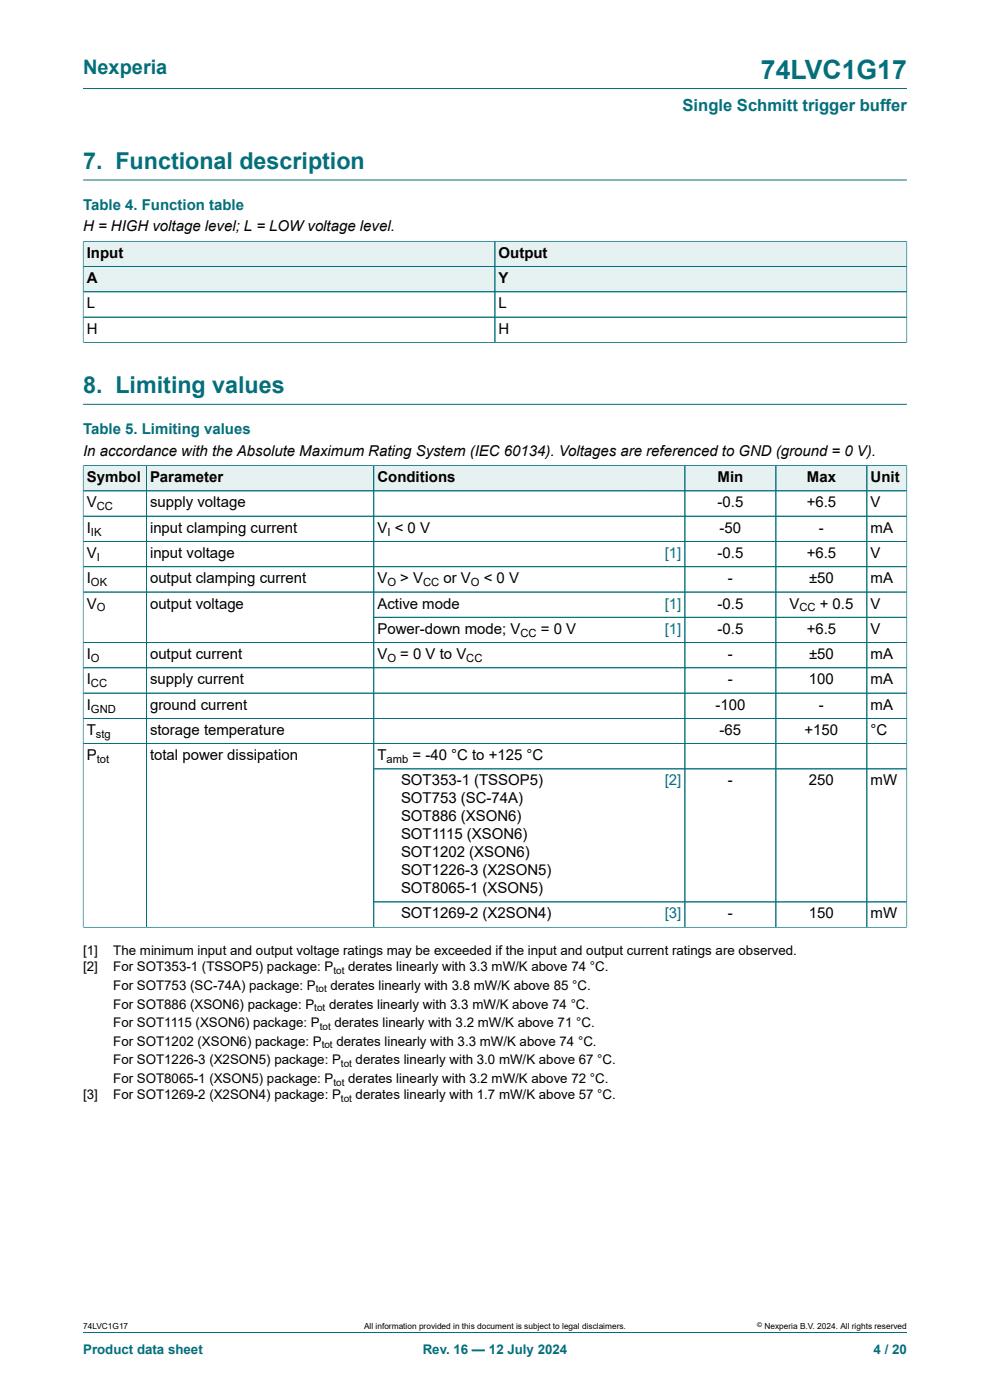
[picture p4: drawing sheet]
<svg xmlns="http://www.w3.org/2000/svg" width="210mm" height="297mm" viewBox="0 0 210 297" stroke-linecap="round" stroke-linejoin="round" font-family="sans-serif">
<defs><g id="words">
<text font-size="5.6" fill="#036f7b" x="161.4" y="16.8">74LVC1G17</text>
<g font-size="4.9" fill="#036f7b">
<text x="17.6" y="35.9">7. Functional description</text>
<text x="17.6" y="83.4">8. Limiting values</text>
</g>
<text font-size="4.2" fill="#036f7b" x="17.6" y="15.6">Nexperia</text>
<text font-size="3.5" fill="#036f7b" x="144.8" y="23.7">Single Schmitt trigger buffer</text>
<g font-size="3.2" fill="#036f7b">
<text x="17.6" y="44.5">Table 4. Function table</text>
<text x="17.6" y="92.1">Table 5. Limiting values</text>
</g>
<g font-size="3.2">
<text x="17.6" y="49.1">H = HIGH voltage level; L = LOW voltage level.</text>
<text x="18.4" y="54.7">Input</text>
<text x="105.8" y="54.7">Output</text>
<text x="18.4" y="60.1">A</text>
<text x="18.4" y="65.4">L</text>
<text x="105.8" y="60.1">Y</text>
<text x="105.8" y="65.4">L</text>
<text x="18.4" y="70.8">H</text>
<text x="105.8" y="70.8">H</text>
<text x="17.6" y="96.6">In accordance with the Absolute Maximum Rating System (IEC 60134). Voltages are referenced to GND (ground = 0 V).</text>
<text x="18.4" y="102.3">Symbol</text>
<text x="18.4" y="107.6">V</text>
<text x="31.8" y="102.3">Parameter</text>
<text x="31.8" y="107.6">supply voltage</text>
<text x="80.1" y="102.3">Conditions</text>
<text x="152.2" y="107.6">-0.5</text>
<text x="152.2" y="102.3">Min</text>
<text x="171.1" y="107.6">+6.5</text>
<text x="171.2" y="102.3">Max</text>
<text x="184.7" y="102.3">Unit</text>
<text x="184.7" y="107.6">V</text>
<text x="18.4" y="113">I</text>
<text x="31.8" y="113">input clamping current</text>
<text x="80.1" y="113">V &lt; 0 V</text>
<text x="152.7" y="113">-50</text>
<text x="173.7" y="113">-</text>
<text x="184.7" y="113">mA</text>
<text x="18.4" y="118.4">V</text>
<text x="31.8" y="118.4">input voltage</text>
<text x="152.2" y="118.4">-0.5</text>
<text x="171.1" y="118.4">+6.5</text>
<text x="184.7" y="118.4">V</text>
<text x="18.4" y="123.7">I</text>
<text x="31.8" y="123.7">output clamping current</text>
<text x="80.1" y="123.7">V</text>
<text x="84.9" y="123.7">&gt; V</text>
<text x="94.1" y="123.7">or V</text>
<text x="102.6" y="123.7">&lt; 0 V</text>
<text x="154.4" y="123.7">-</text>
<text x="171.6" y="123.7">±50</text>
<text x="184.7" y="123.7">mA</text>
<text x="18.4" y="129.1">V</text>
<text x="31.8" y="129.1">output voltage</text>
<text x="80.1" y="129.1">Active mode</text>
<text x="152.2" y="129.1">-0.5</text>
<text x="167.5" y="129.1">V</text>
<text x="173.9" y="129.1">+ 0.5</text>
<text x="184.7" y="129.1">V</text>
<text x="80.1" y="134.5">Power-down mode; V</text>
<text x="114.7" y="134.5">= 0 V</text>
<text x="152.2" y="134.5">-0.5</text>
<text x="171.1" y="134.5">+6.5</text>
<text x="184.7" y="134.5">V</text>
<text x="18.4" y="139.8">I</text>
<text x="31.8" y="139.8">output current</text>
<text x="80.1" y="139.8">V</text>
<text x="84.9" y="139.8">= 0 V to V</text>
<text x="154.4" y="139.8">-</text>
<text x="171.6" y="139.8">±50</text>
<text x="184.7" y="139.8">mA</text>
<text x="18.4" y="145.2">I</text>
<text x="31.8" y="145.2">supply current</text>
<text x="154.4" y="145.2">-</text>
<text x="171.6" y="145.2">100</text>
<text x="184.7" y="145.2">mA</text>
<text x="18.4" y="150.5">I</text>
<text x="18.4" y="155.9">T</text>
<text x="31.8" y="150.5">ground current</text>
<text x="31.8" y="155.9">storage temperature</text>
<text x="151.8" y="150.5">-100</text>
<text x="152.7" y="155.9">-65</text>
<text x="170.7" y="155.9">+150</text>
<text x="173.7" y="150.5">-</text>
<text x="184.7" y="150.5">mA</text>
<text x="184.7" y="155.9">°C</text>
<text x="18.4" y="161.3">P</text>
<text x="31.8" y="161.3">total power dissipation</text>
<text x="80.1" y="161.3">T</text>
<text x="87.5" y="161.3">= -40 °C to +125 °C</text>
<text x="85.1" y="166.6">SOT353-1 (TSSOP5)</text>
<text x="154.4" y="166.6">-</text>
<text x="171.6" y="166.6">250</text>
<text x="184.7" y="166.6">mW</text>
<text x="85.1" y="170.4">SOT753 (SC-74A)</text>
<text x="85.1" y="174.2">SOT886 (XSON6)</text>
<text x="85.1" y="178.1">SOT1115 (XSON6)</text>
<text x="85.1" y="181.9">SOT1202 (XSON6)</text>
<text x="85.1" y="185.7">SOT1226-3 (X2SON5)</text>
<text x="85.1" y="189.5">SOT8065-1 (XSON5)</text>
<text x="85.1" y="194.9">SOT1269-2 (X2SON4)</text>
<text x="154.4" y="194.9">-</text>
<text x="171.6" y="194.9">150</text>
<text x="184.7" y="194.9">mW</text>
</g>
<g font-size="3.2" fill="#00f">
<text x="141" y="118.4">[1]</text>
<text x="141" y="129.1">[1]</text>
<text x="141" y="134.5">[1]</text>
<text x="141" y="166.6">[2]</text>
<text x="141" y="194.9">[3]</text>
</g>
<g font-size="2.8">
<text x="17.6" y="202.7">[1]</text>
<text x="24" y="202.7">The minimum input and output voltage ratings may be exceeded if the input and output current ratings are observed.</text>
<text x="17.6" y="206">[2]</text>
<text x="24" y="206">For SOT353-1 (TSSOP5) package: P</text>
<text x="24" y="210">For SOT753 (SC-74A) package: P</text>
<text x="70.1" y="210">derates linearly with 3.8 mW/K above 85 °C.</text>
<text x="73.9" y="206">derates linearly with 3.3 mW/K above 74 °C.</text>
<text x="24" y="213.9">For SOT886 (XSON6) package: P</text>
<text x="69.8" y="213.9">derates linearly with 3.3 mW/K above 74 °C.</text>
<text x="24" y="217.9">For SOT1115 (XSON6) package: P</text>
<text x="24" y="221.9">For SOT1202 (XSON6) package: P</text>
<text x="70.9" y="217.9">derates linearly with 3.2 mW/K above 71 °C.</text>
<text x="71.4" y="221.9">derates linearly with 3.3 mW/K above 74 °C.</text>
<text x="24" y="225.8">For SOT1226-3 (X2SON5) package: P</text>
<text x="75.4" y="225.8">derates linearly with 3.0 mW/K above 67 °C.</text>
<text x="17.6" y="233.1">[3]</text>
<text x="24" y="229.8">For SOT8065-1 (XSON5) package: P</text>
<text x="24" y="233.1">For SOT1269-2 (X2SON4) package: P</text>
<text x="73.9" y="229.8">derates linearly with 3.2 mW/K above 72 °C.</text>
<text x="75.4" y="233.1">derates linearly with 1.7 mW/K above 57 °C.</text>
</g>
<g font-size="2.8" fill="#036f7b">
<text x="17.6" y="287.2">Product data sheet</text>
<text x="89.7" y="287.2">Rev. 16 — 12 July 2024</text>
<text x="185.3" y="287.2">4 / 20</text>
</g>
<g font-size="2.4">
<text x="19.3" y="113.6">IK</text>
<text x="20.5" y="108.3">CC</text>
<text x="82.2" y="113.6">I</text>
<text x="20.5" y="119">I</text>
<text x="19.3" y="124.3">OK</text>
<text x="82.2" y="124.3">O</text>
<text x="89.8" y="124.3">CC</text>
<text x="99.9" y="124.3">O</text>
<text x="20.5" y="129.7">O</text>
<text x="169.6" y="129.7">CC</text>
<text x="110.4" y="135.1">CC</text>
<text x="19.3" y="140.4">O</text>
<text x="82.2" y="140.4">O</text>
<text x="98.9" y="140.4">CC</text>
<text x="19.3" y="145.8">CC</text>
<text x="19.3" y="151.2">GND</text>
<text x="20.4" y="156.5">stg</text>
<text x="20.5" y="161.9">tot</text>
<text x="82" y="161.9">amb</text>
</g>
<g font-size="2.1">
<text x="70.7" y="206.6">tot</text>
<text x="66.7" y="214.5">tot</text>
<text x="67" y="210.5">tot</text>
<text x="67.8" y="218.4">tot</text>
<text x="68.2" y="222.4">tot</text>
<text x="72.3" y="226.4">tot</text>
<text x="70.7" y="230.3">tot</text>
<text x="72.3" y="233.7">tot</text>
</g>
<g font-size="1.8">
<text x="17.6" y="282">74LVC1G17</text>
<text x="77.2" y="282">All information provided in this document is subject to legal disclaimers.</text>
<text x="162.2" y="282">Nexperia B.V. 2024. All rights reserved</text>
</g>
<text font-size="1.4" x="160.6" y="281.6">©</text>
</g></defs>
<path d="M17.6 18.8h174.8M17.6 38.2h174.8" fill="none" stroke="#036f7b" stroke-width=".21"/>
<path d="M17.7 51.3h87.2v5.2h-87.2z" fill="#e6f1f2"/>
<path d="M17.6 51.1v5.5h87.4v-5.4h-87.4" fill="none" stroke="#036f7b" stroke-width=".21"/>
<path d="M105.1 51.3h87.2v5.2h-87.2z" fill="#e6f1f2"/>
<path d="M192.4 51.1v5.5h-87.4v-5.4h87.4" fill="none" stroke="#036f7b" stroke-width=".21"/>
<path d="M17.7 56.6h87.2v5.2h-87.2z" fill="#e6f1f2"/>
<path d="M17.6 56.6h87.4v5.3h-87.4z" fill="none" stroke="#036f7b" stroke-width=".21"/>
<path d="M105.1 56.6h87.2v5.2h-87.2z" fill="#e6f1f2"/>
<path d="M17.6 51.3v21.4M17.7 56.6h174.7M17.7 51.2h174.6M105 51.3v21.3M192.4 51.3v21.4M17.6 72.6h174.8M17.6 61.9h174.8M17.6 67.3h174.8M17.6 85.8h174.8" fill="none" stroke="#036f7b" stroke-width=".21"/>
<path d="M17.7 98.8h13.3v5.3h-13.3z" fill="#e6f1f2"/>
<path d="M17.6 98.7v5.4h13.4v-5.3h-13.4" fill="none" stroke="#036f7b" stroke-width=".21"/>
<path d="M31.1 98.8h48.1v5.3h-48.1z" fill="#e6f1f2"/>
<path d="M31 98.8h48.3v5.3h-48.3z" fill="none" stroke="#036f7b" stroke-width=".21"/>
<path d="M79.4 98.8h57.8v5.3h-57.8z" fill="#e6f1f2"/>
<path d="M137.2 98.8h-57.9v5.3h57.9" fill="none" stroke="#036f7b" stroke-width=".21"/>
<path d="M137.2 98.8h8v5.3h-8z" fill="#e6f1f2"/>
<path d="M137.2 98.8h8.1v5.3h-8.1" fill="none" stroke="#036f7b" stroke-width=".21"/>
<path d="M145.4 98.8h19.1v5.3h-19.1z" fill="#e6f1f2"/>
<path d="M145.3 98.8h19.3v5.3h-19.3z" fill="none" stroke="#036f7b" stroke-width=".21"/>
<path d="M164.7 98.8h19.1v5.3h-19.1z" fill="#e6f1f2"/>
<path d="M164.6 98.8h19.3v5.3h-19.3z" fill="none" stroke="#036f7b" stroke-width=".21"/>
<path d="M184 98.8h8.3v5.3h-8.3z" fill="#e6f1f2"/>
<g fill="none" stroke="#036f7b" stroke-width=".21">
<path d="M17.6 98.8v98M17.7 98.8h174.7M31 98.8v97.9M79.3 98.8v97.9M145.3 98.8v97.9M164.6 98.8v97.9M183.9 98.8v97.9M192.4 98.7v98.1M17.6 104.1h174.8M17.6 109.5h174.8M17.6 114.9h174.8M17.6 125.6h174.8"/>
<path d="M192.4 120.2h-174.8M192.4 131h-113.1M192.4 136.3h-174.8M17.6 141.7h174.8M17.6 152.4h174.8M192.4 147h-174.8M192.4 157.8h-174.8M192.4 163.1h-113.1M17.6 196.7h174.8M79.3 191.3h113.1M17.6 282.6h174.8"/>
</g>
<use href="#words"/>
</svg>
